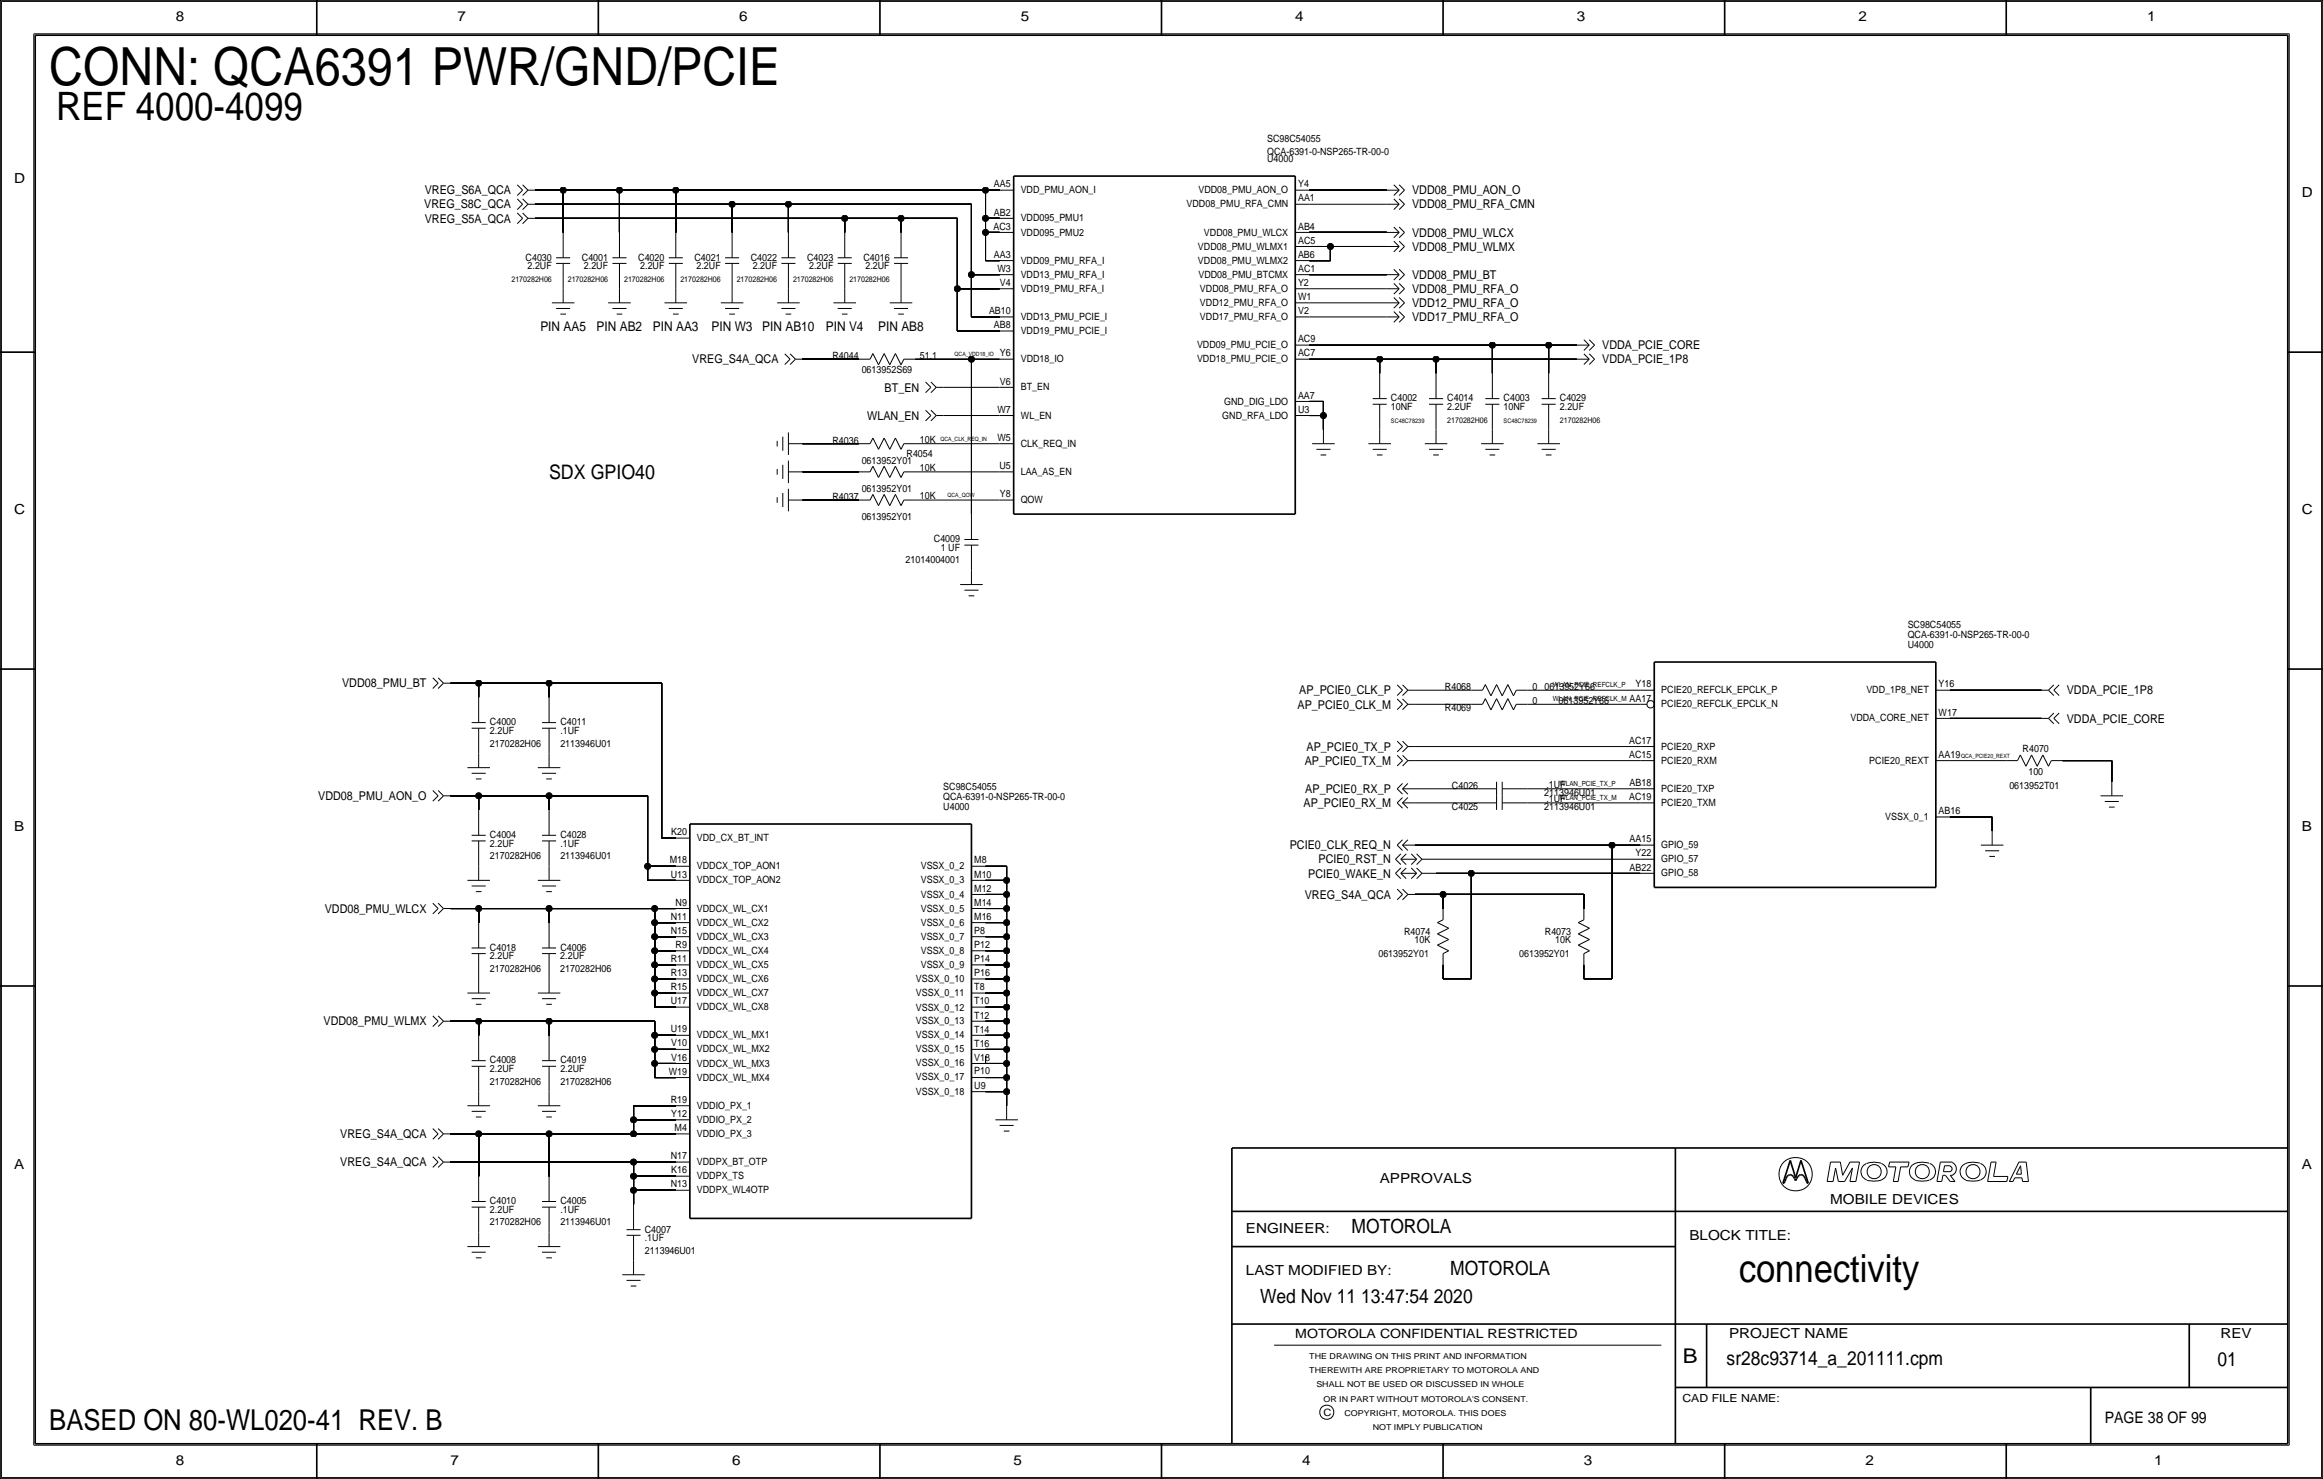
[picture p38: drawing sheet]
<svg xmlns="http://www.w3.org/2000/svg" width="419mm" height="267mm" viewBox="0 0 419 267" stroke-linecap="round" stroke-linejoin="round" font-family="sans-serif">
<defs><g id="words">
<text font-size="9.5" x="8.9" y="15.2">CONN: QCA6391 PWR/GND/PCIE</text>
<text font-size="7.1" x="10.2" y="21.6">REF 4000-4099</text>
<text font-size="7" x="313.7" y="231.1">connectivity</text>
<text font-size="5.2" x="8.9" y="257.8">BASED ON 80-WL020-41 REV. B</text>
<text font-size="3.7" x="303.6" y="245.7">B</text>
<text font-size="3.6" x="99.1" y="86.4">SDX GPIO40</text>
<g font-size="3.5">
<text x="243.8" y="222.3">MOTOROLA</text>
<text x="261.6" y="229.9">MOTOROLA</text>
<text x="227.3" y="234.9">Wed Nov 11 13:47:54 2020</text>
<text x="311.5" y="246.2">sr28c93714_a_201111.cpm</text>
<text x="400" y="246.4">01</text>
</g>
<text font-size="2.9" x="379.7" y="256.5">PAGE 38 OF 99</text>
<g font-size="2.5">
<text x="31.7" y="3.8">8</text>
<text x="82.6" y="3.8">7</text>
<text x="133.3" y="3.8">6</text>
<text x="184.1" y="3.8">5</text>
<text x="233.7" y="3.8">4</text>
<text x="284.5" y="3.8">3</text>
<text x="335.3" y="3.8">2</text>
<text x="387.3" y="3.8">1</text>
<text x="2.5" y="33">D</text>
<text x="415.3" y="35.6">D</text>
<text x="2.5" y="92.7">C</text>
<text x="415.3" y="92.7">C</text>
<text x="2.5" y="149.9">B</text>
<text x="415.3" y="149.9">B</text>
<text x="2.5" y="210.8">A</text>
<text x="248.9" y="213.4">APPROVALS</text>
<text x="415.3" y="210.8">A</text>
<text x="330.2" y="217.2">MOBILE DEVICES</text>
<text x="224.8" y="222.2">ENGINEER:</text>
<text x="304.8" y="223.5">BLOCK TITLE:</text>
<text x="224.8" y="229.9">LAST MODIFIED BY:</text>
<text x="312" y="241.2">PROJECT NAME</text>
<text x="400.6" y="241.3">REV</text>
<text x="31.7" y="264.2">8</text>
<text x="81.3" y="264.2">7</text>
<text x="132.1" y="264.2">6</text>
<text x="182.9" y="264.2">5</text>
<text x="234.9" y="264.2">4</text>
<text x="285.8" y="264.2">3</text>
<text x="336.5" y="264.2">2</text>
<text x="388.6" y="264.2">1</text>
</g>
<g font-size="2.4">
<text x="97.5" y="59.7">PIN AA5</text>
<text x="107.6" y="59.7">PIN AB2</text>
<text x="117.8" y="59.7">PIN AA3</text>
<text x="128.4" y="59.7">PIN W3</text>
<text x="137.5" y="59.7">PIN AB10</text>
<text x="149" y="59.7">PIN V4</text>
<text x="158.4" y="59.7">PIN AB8</text>
</g>
<text font-size="2.3" x="233.7" y="241.3">MOTOROLA CONFIDENTIAL RESTRICTED</text>
<g font-size="2.2">
<text x="76.6" y="35.1">VREG_S6A_QCA</text>
<text x="254.8" y="35.1">VDD08_PMU_AON_O</text>
<text x="76.5" y="37.6">VREG_S8C_QCA</text>
<text x="76.6" y="40.1">VREG_S5A_QCA</text>
<text x="254.8" y="37.6">VDD08_PMU_RFA_CMN</text>
<text x="254.8" y="45.2">VDD08_PMU_WLMX</text>
<text x="254.8" y="42.7">VDD08_PMU_WLCX</text>
<text x="254.8" y="52.8">VDD08_PMU_RFA_O</text>
<text x="254.8" y="50.3">VDD08_PMU_BT</text>
<text x="254.8" y="55.4">VDD12_PMU_RFA_O</text>
<text x="254.8" y="57.9">VDD17_PMU_RFA_O</text>
<text x="124.9" y="65.5">VREG_S4A_QCA</text>
<text x="289.1" y="65.5">VDDA_PCIE_1P8</text>
<text x="289.1" y="63">VDDA_PCIE_CORE</text>
<text x="159.6" y="70.6">BT_EN</text>
<text x="156.5" y="75.7">WLAN_EN</text>
<text x="61.7" y="124">VDD08_PMU_BT</text>
<text x="234.4" y="125.2">AP_PCIE0_CLK_P</text>
<text x="372.9" y="125.2">VDDA_PCIE_1P8</text>
<text x="234.1" y="127.8">AP_PCIE0_CLK_M</text>
<text x="372.9" y="130.3">VDDA_PCIE_CORE</text>
<text x="235.4" y="137.9">AP_PCIE0_TX_M</text>
<text x="235.7" y="135.4">AP_PCIE0_TX_P</text>
<text x="235.5" y="143">AP_PCIE0_RX_P</text>
<text x="57.4" y="144.3">VDD08_PMU_AON_O</text>
<text x="235.2" y="145.5">AP_PCIE0_RX_M</text>
<text x="232.7" y="153.2">PCIE0_CLK_REQ_N</text>
<text x="237.9" y="155.7">PCIE0_RST_N</text>
<text x="236" y="158.2">PCIE0_WAKE_N</text>
<text x="58.6" y="164.6">VDD08_PMU_WLCX</text>
<text x="235.4" y="162.1">VREG_S4A_QCA</text>
<text x="58.4" y="184.9">VDD08_PMU_WLMX</text>
<text x="61.4" y="205.2">VREG_S4A_QCA</text>
<text x="61.4" y="210.3">VREG_S4A_QCA</text>
</g>
<text font-size="2" x="303.5" y="252.7">CAD FILE NAME:</text>
<g font-size="1.8">
<text x="228.6" y="25.6">SC98C54055</text>
<text x="228.6" y="27.9">QCA-6391-0-NSP265-TR-00-0</text>
<text x="228.6" y="29.2">U4000</text>
<text x="179.3" y="33.8">AA5</text>
<text x="184.1" y="34.8">VDD_PMU_AON_I</text>
<text x="216.2" y="34.8">VDD08_PMU_AON_O</text>
<text x="234.2" y="33.8">Y4</text>
<text x="179.2" y="41.4">AC3</text>
<text x="179.3" y="38.9">AB2</text>
<text x="184.1" y="39.9">VDD095_PMU1</text>
<text x="214.1" y="37.4">VDD08_PMU_RFA_CMN</text>
<text x="234.2" y="36.3">AA1</text>
<text x="234.2" y="41.4">AB4</text>
<text x="94.8" y="47">C4030</text>
<text x="105" y="47">C4001</text>
<text x="115.1" y="47">C4020</text>
<text x="125.3" y="47">C4021</text>
<text x="135.5" y="47">C4022</text>
<text x="145.6" y="47">C4023</text>
<text x="155.8" y="47">C4016</text>
<text x="179.3" y="46.5">AA3</text>
<text x="184.1" y="42.5">VDD095_PMU2</text>
<text x="184.2" y="47.5">VDD09_PMU_RFA_I</text>
<text x="216.1" y="47.5">VDD08_PMU_WLMX2</text>
<text x="216.1" y="45">VDD08_PMU_WLMX1</text>
<text x="217.2" y="42.5">VDD08_PMU_WLCX</text>
<text x="234.2" y="46.5">AB6</text>
<text x="234.2" y="43.9">AC5</text>
<text x="95.2" y="48.5">2.2UF</text>
<text x="105.3" y="48.5">2.2UF</text>
<text x="115.5" y="48.5">2.2UF</text>
<text x="125.7" y="48.5">2.2UF</text>
<text x="135.8" y="48.5">2.2UF</text>
<text x="146" y="48.5">2.2UF</text>
<text x="156.1" y="48.5">2.2UF</text>
<text x="180" y="49">W3</text>
<text x="180.4" y="51.6">V4</text>
<text x="184.1" y="52.6">VDD19_PMU_RFA_I</text>
<text x="184.2" y="50.1">VDD13_PMU_RFA_I</text>
<text x="216.2" y="50.1">VDD08_PMU_BTCMX</text>
<text x="216.5" y="52.6">VDD08_PMU_RFA_O</text>
<text x="234.2" y="51.6">Y2</text>
<text x="234.2" y="49">AC1</text>
<text x="178.4" y="56.6">AB10</text>
<text x="179.3" y="59.1">AB8</text>
<text x="184.1" y="57.7">VDD13_PMU_PCIE_I</text>
<text x="216.5" y="55.2">VDD12_PMU_RFA_O</text>
<text x="216.5" y="57.7">VDD17_PMU_RFA_O</text>
<text x="234.2" y="54.1">W1</text>
<text x="234.2" y="56.6">V2</text>
<text x="150.2" y="64.8">R4044</text>
<text x="166" y="64.7">51.1</text>
<text x="180.4" y="64.2">Y6</text>
<text x="184.1" y="60.2">VDD19_PMU_PCIE_I</text>
<text x="184.2" y="65.3">VDD18_IO</text>
<text x="216" y="65.3">VDD18_PMU_PCIE_O</text>
<text x="216" y="62.8">VDD09_PMU_PCIE_O</text>
<text x="234.2" y="64.3">AC7</text>
<text x="234.2" y="61.7">AC9</text>
<text x="155.5" y="67.3">0613952S69</text>
<text x="180.4" y="69.3">V6</text>
<text x="184.2" y="70.4">BT_EN</text>
<text x="234.2" y="71.9">AA7</text>
<text x="180" y="74.4">W7</text>
<text x="184.2" y="75.5">WL_EN</text>
<text x="220.5" y="75.5">GND_RFA_LDO</text>
<text x="220.9" y="72.9">GND_DIG_LDO</text>
<text x="234.2" y="74.4">U3</text>
<text x="250.9" y="73.9">10NF</text>
<text x="251" y="72.4">C4002</text>
<text x="261.1" y="73.9">2.2UF</text>
<text x="261.1" y="72.4">C4014</text>
<text x="271.3" y="72.4">C4003</text>
<text x="271.3" y="73.9">10NF</text>
<text x="281.4" y="72.4">C4029</text>
<text x="281.4" y="73.9">2.2UF</text>
<text x="150.2" y="80">R4036</text>
<text x="155.5" y="83.7">0613952Y01</text>
<text x="163.6" y="82.4">R4054</text>
<text x="166" y="79.9">10K</text>
<text x="180" y="79.5">W5</text>
<text x="184.2" y="80.6">CLK_REQ_IN</text>
<text x="155.5" y="88.7">0613952Y01</text>
<text x="166" y="85">10K</text>
<text x="180.3" y="84.6">U5</text>
<text x="180.4" y="89.7">Y8</text>
<text x="184.1" y="85.6">LAA_AS_EN</text>
<text x="150.2" y="90.2">R4037</text>
<text x="155.5" y="93.8">0613952Y01</text>
<text x="166" y="90.1">10K</text>
<text x="184.2" y="90.7">QOW</text>
<text x="163.4" y="101.6">21014004001</text>
<text x="168.5" y="97.8">C4009</text>
<text x="169.7" y="99.3">1 UF</text>
<text x="344.2" y="113.2">SC98C54055</text>
<text x="344.2" y="116.8">U4000</text>
<text x="344.2" y="115">QCA-6391-0-NSP265-TR-00-0</text>
<text x="260.7" y="124.5">R4068</text>
<text x="276.5" y="124.4">0</text>
<text x="278.7" y="124.5">0613952Y66</text>
<text x="295.1" y="124">Y18</text>
<text x="299.7" y="125">PCIE20_REFCLK_EPCLK_P</text>
<text x="336.7" y="125">VDD_1P8_NET</text>
<text x="349.8" y="124">Y16</text>
<text x="88.4" y="130.8">C4000</text>
<text x="101.1" y="130.8">C4011</text>
<text x="260.7" y="128.3">R4069</text>
<text x="276.5" y="126.9">0</text>
<text x="281.2" y="127">0613952Y66</text>
<text x="294" y="126.5">AA17</text>
<text x="299.7" y="127.6">PCIE20_REFCLK_EPCLK_N</text>
<text x="333.9" y="130.1">VDDA_CORE_NET</text>
<text x="349.8" y="129">W17</text>
<text x="88.4" y="132.3">2.2UF</text>
<text x="88.4" y="134.6">2170282H06</text>
<text x="101.1" y="134.6">2113946U01</text>
<text x="101.1" y="132.3">.1UF</text>
<text x="293.9" y="134.1">AC17</text>
<text x="293.9" y="136.7">AC15</text>
<text x="299.7" y="135.2">PCIE20_RXP</text>
<text x="299.7" y="137.7">PCIE20_RXM</text>
<text x="337.3" y="137.8">PCIE20_REXT</text>
<text x="349.8" y="136.7">AA19</text>
<text x="364.9" y="135.5">R4070</text>
<text x="170.2" y="142.4">SC98C54055</text>
<text x="262" y="142.2">C4026</text>
<text x="278.6" y="143.5">2113946U01</text>
<text x="279" y="142.1">.1UF</text>
<text x="294" y="141.7">AB18</text>
<text x="299.7" y="142.8">PCIE20_TXP</text>
<text x="362.5" y="142.2">0613952T01</text>
<text x="365.9" y="139.8">100</text>
<text x="170.2" y="146">U4000</text>
<text x="170.2" y="144.2">QCA-6391-0-NSP265-TR-00-0</text>
<text x="262" y="146.1">C4025</text>
<text x="278.6" y="146.1">2113946U01</text>
<text x="279" y="144.7">.1UF</text>
<text x="293.9" y="144.3">AC19</text>
<text x="299.7" y="145.3">PCIE20_TXM</text>
<text x="340.1" y="147.9">VSSX_0_1</text>
<text x="349.8" y="146.8">AB16</text>
<text x="88.4" y="152.7">2.2UF</text>
<text x="88.4" y="154.9">2170282H06</text>
<text x="88.4" y="151.1">C4004</text>
<text x="101.1" y="151.1">C4028</text>
<text x="101.1" y="152.7">.1UF</text>
<text x="101.1" y="154.9">2113946U01</text>
<text x="120.8" y="155.7">M18</text>
<text x="121.1" y="150.6">K20</text>
<text x="125.7" y="151.7">VDD_CX_BT_INT</text>
<text x="175.8" y="155.7">M8</text>
<text x="294" y="151.9">AA15</text>
<text x="295.1" y="154.4">Y22</text>
<text x="299.7" y="153">GPIO_59</text>
<text x="299.7" y="155.5">GPIO_57</text>
<text x="121" y="158.2">U13</text>
<text x="125.7" y="156.8">VDDCX_TOP_AON1</text>
<text x="125.7" y="159.3">VDDCX_TOP_AON2</text>
<text x="166.1" y="156.8">VSSX_0_2</text>
<text x="166.1" y="159.3">VSSX_0_3</text>
<text x="166.1" y="161.8">VSSX_0_4</text>
<text x="175.8" y="158.3">M10</text>
<text x="175.8" y="160.8">M12</text>
<text x="294" y="157">AB22</text>
<text x="299.7" y="158">GPIO_58</text>
<text x="121" y="165.9">N11</text>
<text x="121.9" y="163.3">N9</text>
<text x="125.7" y="164.4">VDDCX_WL_CX1</text>
<text x="125.7" y="166.9">VDDCX_WL_CX2</text>
<text x="166.1" y="164.4">VSSX_0_5</text>
<text x="166.1" y="166.9">VSSX_0_6</text>
<text x="175.8" y="163.3">M14</text>
<text x="175.8" y="165.9">M16</text>
<text x="88.4" y="173">2.2UF</text>
<text x="88.4" y="171.5">C4018</text>
<text x="101.1" y="173">2.2UF</text>
<text x="101.1" y="171.5">C4006</text>
<text x="121" y="168.4">N15</text>
<text x="121" y="173.5">R11</text>
<text x="121.9" y="170.9">R9</text>
<text x="125.7" y="172">VDDCX_WL_CX4</text>
<text x="125.7" y="169.5">VDDCX_WL_CX3</text>
<text x="166.1" y="169.5">VSSX_0_7</text>
<text x="166.1" y="172">VSSX_0_8</text>
<text x="175.8" y="168.4">P8</text>
<text x="175.8" y="170.9">P12</text>
<text x="175.8" y="173.5">P14</text>
<text x="248.7" y="172.6">0613952Y01</text>
<text x="253.3" y="168.6">R4074</text>
<text x="255.2" y="170">10K</text>
<text x="274.1" y="172.6">0613952Y01</text>
<text x="278.7" y="168.6">R4073</text>
<text x="280.6" y="170">10K</text>
<text x="88.4" y="175.3">2170282H06</text>
<text x="101.1" y="175.3">2170282H06</text>
<text x="121" y="178.6">R15</text>
<text x="121" y="176">R13</text>
<text x="125.7" y="177.1">VDDCX_WL_CX6</text>
<text x="125.7" y="174.5">VDDCX_WL_CX5</text>
<text x="125.7" y="179.6">VDDCX_WL_CX7</text>
<text x="165.2" y="177.1">VSSX_0_10</text>
<text x="165.2" y="179.6">VSSX_0_11</text>
<text x="166.1" y="174.5">VSSX_0_9</text>
<text x="175.8" y="176">P16</text>
<text x="175.8" y="178.6">T8</text>
<text x="121" y="181.1">U17</text>
<text x="125.7" y="182.2">VDDCX_WL_CX8</text>
<text x="165.2" y="184.7">VSSX_0_13</text>
<text x="165.2" y="182.2">VSSX_0_12</text>
<text x="175.8" y="183.7">T12</text>
<text x="175.8" y="181.1">T10</text>
<text x="88.4" y="191.8">C4008</text>
<text x="101.1" y="191.8">C4019</text>
<text x="121" y="186.1">U19</text>
<text x="121.1" y="188.7">V10</text>
<text x="121.1" y="191.3">V16</text>
<text x="125.7" y="187.2">VDDCX_WL_MX1</text>
<text x="125.7" y="189.8">VDDCX_WL_MX2</text>
<text x="165.2" y="189.8">VSSX_0_15</text>
<text x="165.2" y="187.2">VSSX_0_14</text>
<text x="175.8" y="186.2">T14</text>
<text x="175.8" y="188.7">T16</text>
<text x="175.8" y="191.3">V18</text>
<text x="88.4" y="195.6">2170282H06</text>
<text x="88.4" y="193.3">2.2UF</text>
<text x="101.1" y="195.6">2170282H06</text>
<text x="101.1" y="193.3">2.2UF</text>
<text x="120.6" y="193.8">W19</text>
<text x="125.7" y="192.3">VDDCX_WL_MX3</text>
<text x="125.7" y="194.9">VDDCX_WL_MX4</text>
<text x="165.2" y="197.4">VSSX_0_18</text>
<text x="165.2" y="194.8">VSSX_0_17</text>
<text x="165.2" y="192.3">VSSX_0_16</text>
<text x="175.8" y="196.3">U9</text>
<text x="175.8" y="193.8">P10</text>
<text x="121" y="198.9">R19</text>
<text x="121.1" y="201.4">Y12</text>
<text x="121.7" y="204">M4</text>
<text x="125.7" y="199.9">VDDIO_PX_1</text>
<text x="125.7" y="202.5">VDDIO_PX_2</text>
<text x="121" y="209.1">N17</text>
<text x="125.7" y="205">VDDIO_PX_3</text>
<text x="121" y="214.1">N13</text>
<text x="121.1" y="211.6">K16</text>
<text x="125.7" y="212.6">VDDPX_TS</text>
<text x="125.7" y="215.2">VDDPX_WL4OTP</text>
<text x="125.7" y="210.1">VDDPX_BT_OTP</text>
<text x="88.4" y="218.7">2.2UF</text>
<text x="88.4" y="221">2170282H06</text>
<text x="88.4" y="217.2">C4010</text>
<text x="101.1" y="217.2">C4005</text>
<text x="101.1" y="218.7">.1UF</text>
<text x="101.1" y="221">2113946U01</text>
<text x="116.3" y="222.3">C4007</text>
<text x="116.3" y="226.1">2113946U01</text>
<text x="116.3" y="223.8">.1UF</text>
<text x="238.8" y="255.3">C</text>
</g>
<g font-size="1.5">
<text x="236.2" y="245.1">THE DRAWING ON THIS PRINT AND INFORMATION</text>
<text x="236.2" y="247.6">THEREWITH ARE PROPRIETARY TO MOTOROLA AND</text>
<text x="237.5" y="250.2">SHALL NOT BE USED OR DISCUSSED IN WHOLE</text>
<text x="238.8" y="252.7">OR IN PART WITHOUT MOTOROLA'S CONSENT.</text>
<text x="242.6" y="255.3">COPYRIGHT, MOTOROLA. THIS DOES</text>
<text x="247.6" y="257.8">NOT IMPLY PUBLICATION</text>
</g>
<g font-size="1.4">
<text x="92.3" y="50.8">2170282H06</text>
<text x="102.4" y="50.8">2170282H06</text>
<text x="112.6" y="50.8">2170282H06</text>
<text x="122.8" y="50.8">2170282H06</text>
<text x="132.9" y="50.8">2170282H06</text>
<text x="143.1" y="50.8">2170282H06</text>
<text x="153.2" y="50.8">2170282H06</text>
<text x="261.1" y="76.2">2170282H06</text>
<text x="281.4" y="76.2">2170282H06</text>
</g>
<g font-size="1.3">
<text x="280.2" y="124">WLAN_PCIE_REFCLK_P</text>
<text x="280.2" y="126.5">WLAN_PCIE_REFCLK_M</text>
<text x="281.4" y="141.7">WLAN_PCIE_TX_P</text>
<text x="281.4" y="144.3">WLAN_PCIE_TX_M</text>
</g>
<g font-size="1.1">
<text x="172.2" y="64.3">QCA_VDD18_IO</text>
<text x="251" y="76.2">SC48C78239</text>
<text x="271.3" y="76.2">SC48C78239</text>
<text x="169.7" y="79.5">QCA_CLK_REQ_IN</text>
<text x="170.9" y="89.7">QCA_QOW</text>
<text x="353.8" y="136.7">QCA_PCIE20_REXT</text>
</g>
</g></defs>
<!-- layer: Nets -->
<g fill="none" stroke="#000" stroke-width=".18">
<path d="M96.5 36.8h35.6zM96.5 39.4h55.9zM96.5 34.3h5.1zM101.6 34.3v7.6zM101.6 34.3h10.2zM111.8 34.3v7.6zM111.8 34.3h10.1zM121.9 34.3v7.6zM121.9 34.3h55.9zM132.1 36.8v5.1zM132.1 36.8h10.1zM142.2 36.8v5.1z"/>
<path d="M142.2 36.8h33.1zM152.4 39.4v2.5zM152.4 39.4h10.2zM162.6 39.4v2.5zM162.6 39.4h10.1zM172.7 39.4v12.7zM175.3 36.8v12.7zM177.8 39.4v2.5zM177.8 39.4h2.5zM177.8 34.3v5.1zM177.8 34.3h2.5zM236.2 36.8h14z"/>
<path d="M236.2 34.3h14zM172.7 52.1v7.6zM172.7 52.1h7.6zM172.7 59.7h7.6zM175.3 49.5v7.6zM175.3 49.5h5zM175.3 57.2h5zM177.8 47h2.5zM177.8 41.9v5.1zM177.8 41.9h2.5zM236.2 49.5h14zM236.2 41.9h14z"/>
<path d="M236.2 44.5h3.8zM236.2 57.2h14zM236.2 54.6h14zM236.2 52.1h14zM236.2 47h3.8zM240 44.5v2.5zM240 44.5h10.2zM144.8 64.8h10.1zM165.1 64.8h10.2zM170.2 74.9h10.1zM170.2 69.8h10.1zM175.3 64.8v27.9z"/>
<path d="M175.3 64.8h5zM236.2 64.8h12.7zM236.2 72.4h2.6zM236.2 74.9h2.6zM236.2 62.2h33zM238.8 74.9v2.6zM238.8 72.4v2.5zM248.9 64.8v2.5zM248.9 64.8h10.2zM259.1 64.8v2.5zM259.1 64.8h25.4zM269.2 62.2v5.1z"/>
<path d="M269.2 62.2h10.2zM279.4 62.2v5.1zM279.4 62.2h5.1zM144.8 80h10.1zM144.8 90.2h10.1zM144.8 85.1h10.1zM165.1 80h15.2zM165.1 85.1h15.2zM165.1 90.2h15.2zM81.3 123.2h5.1zM86.4 123.2h12.7zM86.4 123.2v2.5z"/>
<path d="M99.1 123.2v2.5zM99.1 123.2h20.3zM119.4 123.2v27.9zM255.3 134.6h40.6zM255.3 127h10.1zM255.3 124.5h10.1zM255.3 137.2h40.6zM275.6 127h20.3zM275.6 124.5h20.3zM351.8 129.5h16.5zM351.8 137.2h10.1zM351.8 124.5h16.5z"/>
<path d="M372.1 137.2h8.9zM381 137.2v3.8zM81.3 143.5h5.1zM86.4 143.5h12.7zM86.4 143.5v2.6zM99.1 143.5v2.6zM99.1 143.5h17.7zM116.8 156.2v2.6zM116.8 143.5v12.7zM116.8 158.8h5.1zM116.8 156.2h5.1zM119.4 151.1h2.5z"/>
<path d="M177.8 158.8h3.8zM177.8 156.2h3.8zM181.6 156.2v2.6zM181.6 158.8v2.5zM255.3 152.4h35.5zM255.3 144.8h10.1zM255.3 142.2h10.1zM259.1 157.5h6.3zM259.1 154.9h36.8zM265.4 157.5v19zM265.4 157.5h30.5zM275.6 144.8h20.3z"/>
<path d="M275.6 142.2h20.3zM290.8 152.4v24.1zM290.8 152.4h5.1zM351.8 147.3h7.6zM359.4 147.3v2.6zM81.3 163.8h5.1zM86.4 163.8h12.7zM86.4 163.8v2.6zM99.1 163.8v2.6zM99.1 163.8h19zM118.1 179.1v2.5zM118.1 179.1h3.8z"/>
<path d="M118.1 176.5v2.6zM118.1 176.5h3.8zM118.1 174v2.5zM118.1 171.4v2.6zM118.1 171.4h3.8zM118.1 168.9v2.5zM118.1 166.4v2.5zM118.1 166.4h3.8zM118.1 163.8v2.6zM118.1 174h3.8zM118.1 168.9h3.8zM118.1 163.8h3.8z"/>
<path d="M177.8 161.3h3.8zM177.8 163.8h3.8zM177.8 166.4h3.8zM177.8 168.9h3.8zM177.8 171.4h3.8zM177.8 174h3.8zM177.8 176.5h3.8zM177.8 179.1h3.8zM181.6 161.3v2.5zM181.6 163.8v2.6zM181.6 166.4v2.5zM181.6 168.9v2.5z"/>
<path d="M181.6 171.5v2.5zM181.6 174v2.5zM181.6 176.5v2.6zM181.6 179.1v2.5zM255.3 161.3h5zM260.3 161.3v2.5zM260.3 174v2.5zM260.4 161.3h25.4zM260.4 176.5h5zM285.8 161.3v2.5zM285.8 174v2.5zM285.8 176.5h5z"/>
<path d="M81.3 184.1h5.1zM86.4 184.2v2.5zM86.4 184.1h12.7zM99.1 184.2v2.5zM99.1 184.1h19zM114.3 199.4h7.6zM114.3 199.4v2.5zM118.1 181.6h3.8zM118.1 194.3h3.8zM118.1 191.8v2.5zM118.1 189.2v2.6zM118.1 186.7v2.5z"/>
<path d="M118.1 186.7h3.8zM118.1 184.1v2.6zM118.1 191.8h3.8zM118.1 189.2h3.8zM177.8 196.8h3.8zM177.8 190.5v1.3zM177.8 194.3h3.8zM177.8 191.8h3.8zM177.8 189.2h3.8zM177.8 181.6h3.8zM177.8 184.1h3.8zM177.8 186.7h3.8z"/>
<path d="M181.6 196.9v2.5zM181.6 194.3v2.5zM181.6 191.8v2.5zM181.6 189.2v2.6zM181.6 181.6v2.5zM181.6 186.7v2.5zM181.6 184.2v2.5zM81.3 204.5h5.1zM81.3 209.6h33zM86.4 204.5h12.7zM86.4 204.5v7.6zM99.1 204.5v7.6z"/>
<path d="M99.1 204.5h15.2zM114.3 214.6v2.6zM114.3 212.1v2.5zM114.3 212.1h7.6zM114.3 209.6v2.5zM114.3 209.6h7.6zM114.3 201.9v2.6zM114.3 204.5h7.6zM114.3 214.6h7.6zM114.3 201.9h7.6z"/>
</g>
<g fill="#000" stroke="#000" stroke-width=".18">
<circle cx="101.6" cy="34.3" r=".56"/>
<circle cx="111.8" cy="34.3" r=".56"/>
<circle cx="121.9" cy="34.3" r=".56"/>
<circle cx="132.1" cy="36.8" r=".56"/>
<circle cx="142.2" cy="36.8" r=".56"/>
<circle cx="152.4" cy="39.4" r=".56"/>
<circle cx="162.6" cy="39.4" r=".56"/>
<circle cx="177.8" cy="34.3" r=".56"/>
<circle cx="177.8" cy="39.4" r=".56"/>
<circle cx="172.7" cy="52.1" r=".56"/>
<circle cx="175.3" cy="49.5" r=".56"/>
<circle cx="177.8" cy="41.9" r=".56"/>
<circle cx="240" cy="44.4" r=".56"/>
<circle cx="175.3" cy="64.8" r=".56"/>
<circle cx="238.8" cy="74.9" r=".56"/>
<circle cx="248.9" cy="64.8" r=".56"/>
<circle cx="259.1" cy="64.8" r=".56"/>
<circle cx="269.2" cy="62.2" r=".56"/>
<circle cx="279.4" cy="62.2" r=".56"/>
<circle cx="86.4" cy="123.2" r=".56"/>
<circle cx="99.1" cy="123.2" r=".56"/>
<circle cx="86.4" cy="143.5" r=".56"/>
<circle cx="99.1" cy="143.5" r=".56"/>
<circle cx="116.8" cy="156.2" r=".56"/>
<circle cx="181.6" cy="158.7" r=".56"/>
<circle cx="265.4" cy="157.5" r=".56"/>
<circle cx="290.8" cy="152.4" r=".56"/>
<circle cx="86.4" cy="163.8" r=".56"/>
<circle cx="99.1" cy="163.8" r=".56"/>
<circle cx="118.1" cy="168.9" r=".56"/>
<circle cx="118.1" cy="174" r=".56"/>
<circle cx="118.1" cy="171.4" r=".56"/>
<circle cx="118.1" cy="166.4" r=".56"/>
<circle cx="118.1" cy="176.5" r=".56"/>
<circle cx="118.1" cy="179.1" r=".56"/>
<circle cx="118.1" cy="163.8" r=".56"/>
<circle cx="181.6" cy="166.4" r=".56"/>
<circle cx="181.6" cy="171.4" r=".56"/>
<circle cx="181.6" cy="174" r=".56"/>
<circle cx="181.6" cy="161.3" r=".56"/>
<circle cx="181.6" cy="179.1" r=".56"/>
<circle cx="181.6" cy="168.9" r=".56"/>
<circle cx="181.6" cy="163.8" r=".56"/>
<circle cx="181.6" cy="176.5" r=".56"/>
<circle cx="260.4" cy="161.3" r=".56"/>
<circle cx="86.4" cy="184.1" r=".56"/>
<circle cx="99.1" cy="184.1" r=".56"/>
<circle cx="118.1" cy="189.2" r=".56"/>
<circle cx="118.1" cy="186.7" r=".56"/>
<circle cx="118.1" cy="191.8" r=".56"/>
<circle cx="181.6" cy="184.1" r=".56"/>
<circle cx="181.6" cy="191.8" r=".56"/>
<circle cx="181.6" cy="186.7" r=".56"/>
<circle cx="181.6" cy="194.3" r=".56"/>
<circle cx="181.6" cy="189.2" r=".56"/>
<circle cx="181.6" cy="181.6" r=".56"/>
<circle cx="181.6" cy="196.8" r=".56"/>
<circle cx="86.4" cy="204.5" r=".56"/>
<circle cx="99.1" cy="204.5" r=".56"/>
<circle cx="114.3" cy="212.1" r=".56"/>
<circle cx="114.3" cy="209.5" r=".56"/>
<circle cx="114.3" cy="214.6" r=".56"/>
<circle cx="114.3" cy="204.5" r=".56"/>
<circle cx="114.3" cy="201.9" r=".56"/>
</g>
<!-- layer: Components -->
<g fill="none" stroke="#000" stroke-width=".18">
<path d="M93.3 38.4l1 1zM93.3 35.9l1 .9zM93.3 33.3l1 1zM94.3 39.4l-1 .9zM94.3 38.4l1 1zM94.3 36.8l-1 1zM94.3 35.9l1 .9zM94.3 34.3l-1 1zM94.3 33.3l1 1zM95.2 39.4l-.9 .9zM95.2 39.4h1.3zM95.2 36.8l-.9 1z"/>
<path d="M95.2 36.8h1.3zM95.2 34.3l-.9 1zM95.2 34.3h1.3zM180.3 39.4h2.6zM180.3 34.3h2.6zM233.7 36.8h2.5zM233.7 34.3h2.5zM250.2 36.8h2.2zM250.2 34.3h2.2zM251.5 35.9l.9 .9zM251.5 33.3l.9 1zM251.5 37.8l.9-1z"/>
<path d="M251.5 35.3l.9-1zM252.4 35.9l1 .9zM252.4 33.3l1 1zM252.4 37.8l1-1zM252.4 35.3l1-1zM99.6 54.6h4zM100.3 46.5h2.6zM100.3 47.5h2.6zM100.3 55.6h2.6zM101.1 56.6h1zM101.6 47.5v4.6zM101.6 41.9v4.6z"/>
<path d="M101.6 52.1v2.5zM109.7 54.6h4.1zM110.5 46.5h2.5zM110.5 47.5h2.5zM110.5 55.6h2.5zM111.3 56.6h1zM111.8 47.5v4.6zM111.8 41.9v4.6zM111.8 52.1v2.5zM119.9 54.6h4.1zM120.6 46.5h2.6zM120.6 55.6h2.6z"/>
<path d="M120.7 47.5h2.5zM121.4 56.6h1zM121.9 47.5v4.6zM121.9 41.9v4.6zM121.9 52.1v2.5zM130 54.6h4.1zM130.8 46.5h2.5zM130.8 55.6h2.5zM130.8 47.5h2.5zM131.6 56.6h1zM132.1 47.5v4.6zM132.1 41.9v4.6z"/>
<path d="M132.1 52.1v2.5zM140.2 54.6h4.1zM141 46.5h2.5zM141 47.5h2.5zM141 55.6h2.5zM141.7 56.6h1zM142.2 47.5v4.6zM142.2 41.9v4.6zM142.2 52.1v2.5zM150.4 54.6h4zM151.1 46.5h2.6zM151.1 55.6h2.6z"/>
<path d="M151.1 47.5h2.6zM151.9 56.6h1zM152.4 47.5v4.6zM152.4 41.9v4.6zM152.4 52.1v2.5zM160.5 54.6h4.1zM161.3 46.5h2.5zM161.3 47.5h2.5zM161.3 55.6h2.5zM162.1 56.6h1zM162.6 47.5v4.6zM162.6 41.9v4.6z"/>
<path d="M162.6 52.1v2.5zM180.3 52.1h2.6zM180.3 59.7h2.6zM180.3 49.5h2.6zM180.3 57.2h2.6zM180.3 41.9h2.6zM180.3 47h2.6zM233.7 57.2h2.5zM233.7 54.6h2.5zM233.7 44.5h2.5zM233.7 47h2.5zM233.7 41.9h2.5z"/>
<path d="M233.7 52.1h2.5zM233.7 49.5h2.5zM250.2 57.2h2.2zM250.2 54.6h2.2zM250.2 52.1h2.2zM250.2 49.5h2.2zM250.2 44.5h2.2zM250.2 41.9h2.2zM251.5 56.2l.9 1zM251.5 53.6l.9 1zM251.5 51.1l.9 1zM251.5 48.6l.9 .9z"/>
<path d="M251.5 43.5l.9 1zM251.5 40.9l.9 1zM251.5 58.1l.9-1zM251.5 55.6l.9-1zM251.5 50.5l.9-1zM251.5 42.9l.9-1zM252.4 56.2l1 1zM252.4 53.6l1 1zM252.4 51.1l1 1zM252.4 48.6l1 .9zM252.4 43.5l1 1zM252.4 40.9l1 1z"/>
<path d="M252.4 58.1l1-1zM252.4 55.6l1-1zM252.4 50.5l1-1zM252.4 42.9l1-1zM252.4 52.1l-.9 .9zM252.4 44.4l-.9 1zM253.4 52.1l-1 .9zM253.4 44.4l-1 1zM140.2 79.5v1zM141.2 78.7v2.6zM141.6 63.8l.9 1zM142.2 78v4z"/>
<path d="M142.5 64.8l-.9 .9zM142.5 63.8l1 1zM143.5 64.8l-1 .9zM143.5 64.8h1.3zM154.9 64.8h2.1zM157.5 79l-.5 1zM157.5 63.8l-.5 1zM157.5 79l1 2zM157.5 63.8l1 2zM159.5 79l1 2zM159.5 79l-1 2zM159.5 63.8l1 2z"/>
<path d="M159.5 63.8l-1 2zM161.5 79l-1 2zM161.5 63.8l-1 2zM161.5 79l1.1 2zM161.5 63.8l1.1 2zM163.1 64.8l-.5 1zM163.1 64.8h2zM167 74l.9 .9zM167 68.9l.9 1zM167.9 74.9l-.9 1zM167.9 74l1 .9zM167.9 69.8l-.9 1z"/>
<path d="M167.9 68.9l1 1zM168.9 74.9l-1 1zM168.9 74.9h1.3zM168.9 69.8l-1 1zM168.9 69.8h1.3zM180.3 74.9h2.6zM180.3 64.8h2.6zM180.3 69.8h2.6zM233.7 64.8h2.5zM233.7 62.2h2.5zM233.7 74.9h2.5zM233.7 72.4h2.5z"/>
<path d="M238.8 77.5v2.5zM247.6 72.9h2.6zM247.7 71.9h2.5zM248.9 77.5v2.5zM248.9 72.9v4.6zM248.9 67.3v4.6zM257.8 72.9h2.5zM257.8 71.9h2.5zM259.1 77.5v2.5zM259.1 72.9v4.6zM259.1 67.3v4.6zM268 72.9h2.5z"/>
<path d="M268 71.9h2.5zM269.2 77.5v2.5zM269.2 72.9v4.6zM269.2 67.3v4.6zM278.1 72.9h2.6zM278.1 71.9h2.6zM279.4 77.5v2.5zM279.4 72.9v4.6zM279.4 67.3v4.6zM284.5 64.8h2.2zM284.5 62.2h2.2zM285.7 63.8l1 1z"/>
<path d="M285.7 61.3l1 .9zM285.8 65.7l.9-.9zM285.8 63.2l.9-1zM286.7 63.8l1 1zM286.7 61.3l1 .9zM286.7 65.7l1-.9zM286.7 63.2l1-1zM140.2 84.6v1zM140.2 89.7v1zM141.2 83.8v2.6zM141.2 88.9v2.5zM142.2 85.1h2.6z"/>
<path d="M142.2 83.1v4zM142.2 90.2h2.6zM142.2 88.1v4.1zM142.2 80h2.6zM154.9 90.2h2.1zM154.9 80h2.1zM154.9 85.1h2.1zM157.5 89.2l-.5 1zM157.5 84.1l-.5 1zM157.5 89.2l1 2zM157.5 84.1l1 2zM159.5 89.2l1 2z"/>
<path d="M159.5 89.2l-1 2zM159.5 84.1l1 2zM159.5 84.1l-1 2zM161.5 89.2l-1 2zM161.5 84.1l-1 2zM161.5 89.2l1.1 2zM161.5 84.1l1.1 2zM163.1 90.2l-.5 1zM163.1 80l-.5 1zM163.1 85.1l-.5 1zM163.1 90.2h2zM163.1 80h2z"/>
<path d="M163.1 85.1h2zM174 97.3h2.5zM174 98.3h2.5zM175.3 98.3v4.6zM175.3 92.7v4.6zM180.3 90.2h2.6zM180.3 85.1h2.6zM180.3 80h2.6zM236.7 80h4.1zM237.5 81h2.5zM238.3 82h1zM246.9 80h4.1z"/>
<path d="M247.7 81h2.5zM248.4 82h1zM257 80h4.1zM257.8 81h2.5zM258.6 82h1zM267.2 80h4.1zM268 81h2.5zM268.7 82h1zM277.4 80h4zM278.1 81h2.6zM278.9 82h1zM173.2 105.4h4.1z"/>
<path d="M174 106.4h2.5zM174.8 107.4h1zM175.3 102.9v2.5zM78.1 122.2l.9 1zM79 123.2l-.9 1zM79 122.2l1 1zM80 123.2l-1 1zM80 123.2h1.3zM84.3 138.4h4.1zM85.1 131.3h2.5zM85.1 139.4h2.5zM85.1 130.3h2.5z"/>
<path d="M86.4 135.9v2.5zM86.4 131.3v4.6zM86.4 125.7v4.6zM97 138.4h4.1zM97.8 131.3h2.5zM97.8 139.4h2.5zM97.8 130.3h2.5zM99.1 135.9v2.5zM99.1 131.3v4.6zM99.1 125.7v4.6zM252.1 136.2l.9 1zM252.1 133.7l.9 .9z"/>
<path d="M252.1 126l.9 1zM252.1 123.5l.9 1zM253 137.2l-.9 .9zM253 136.2l1 1zM253 134.6l-.9 1zM253 133.7l1 .9zM253 127l-.9 1zM253 126l1 1zM253 124.5l-.9 .9zM253 123.5l1 1zM254 137.2l-1 .9zM254 137.2h1.3z"/>
<path d="M254 134.6l-1 1zM254 134.6h1.3zM254 127l-1 1zM254 127h1.3zM254 124.5l-1 .9zM254 124.5h1.3zM265.4 127h2.1zM265.4 124.5h2.1zM268 126l-.5 1zM268 123.4l-.5 1.1zM268 126l1 2zM268 123.4l1 2.1z"/>
<path d="M270 126l1 2zM270 126l-1 2zM270 123.4l1 2.1zM270 123.4l-1 2.1zM272 126l-1 2zM272 123.4l-1 2.1zM272 126l1 2zM272 123.4l1 2.1zM273.6 127l-.6 1zM273.6 124.5l-.6 1zM273.6 127h2zM273.6 124.5h2z"/>
<path d="M295.9 134.6h2.5zM295.9 137.2h2.5zM295.9 124.5h2.5zM295.9 127h1.2zM349.3 129.5h2.5zM349.3 124.5h2.5zM349.3 137.2h2.5zM362 137.2h2zM364.5 136.1l-.5 1.1zM364.5 136.1l1 2.1zM366.5 136.1l-1 2.1zM366.5 136.1l1 2.1z"/>
<path d="M368.3 129.5h1.3zM368.3 124.5h1.3zM368.6 136.1l-1.1 2.1zM368.6 136.1l1 2.1zM369.6 129.5l.9-.9zM369.6 124.5l.9-1zM369.6 129.5l.9 1zM369.6 124.5l.9 .9zM370.1 137.2l-.5 1zM370.1 137.2h2zM370.5 129.5l1 1zM370.5 124.5l1 .9z"/>
<path d="M371.5 128.6l-1 .9zM371.5 123.5l-1 1zM78.1 142.5l.9 1zM79 143.5l-.9 1zM79 142.5l1 1zM80 143.5l-1 1zM80 143.5h1.3zM84.3 158.8h4.1zM85.1 151.6h2.5zM85.1 159.8h2.5zM85.1 150.6h2.5zM85.9 140.5h1z"/>
<path d="M86.4 156.2v2.6zM86.4 151.6v4.6zM86.4 146v4.6zM97 158.8h4.1zM97.8 151.6h2.5zM97.8 159.8h2.5zM97.8 150.6h2.5zM98.6 140.5h1zM99.1 156.2v2.6zM99.1 151.6v4.6zM99.1 146v4.6zM121.9 158.8h2.6z"/>
<path d="M121.9 156.2h2.6zM121.9 151.1h2.6zM175.3 158.8h2.5zM175.3 156.2h2.5zM251.8 157.5l.9 .9zM251.8 154.9l.9 1zM251.8 157.5l.9-1zM251.8 154.9l.9-.9zM252.1 152.4l.9 1zM252.1 144.8l.9 .9zM252.1 142.2l.9 1zM252.1 152.4l.9-1z"/>
<path d="M252.1 144.8l.9-1zM252.1 142.2l.9-.9zM252.7 157.5l1 .9zM252.7 154.9l1 1zM252.7 157.5l1-1zM252.7 154.9l1-.9zM252.7 157.5h2.9zM252.7 154.9h2.9zM253 152.4l1 1zM253 144.8l1 .9zM253 142.2l1 1zM253 152.4h2.3z"/>
<path d="M253 152.4l1-1zM253 144.8h2.3zM253 144.8l1-1zM253 142.2h2.3zM253 142.2l1-.9zM254.6 156.5l1 1zM254.6 154l1 .9zM254.6 158.4l1-.9zM254.6 155.9l1-1zM255.6 156.5l.9 1zM255.6 154l.9 .9zM255.6 158.4l.9-.9z"/>
<path d="M255.6 155.9l.9-1zM256.5 157.5h2.6zM256.5 154.9h2.6zM265.4 142.2h4.6zM265.4 144.8h4.6zM270 141v2.5zM270 143.5v2.6zM271 142.2h4.6zM271 141v2.5zM271 144.8h4.6zM271 143.5v2.5zM295.9 142.2h2.5z"/>
<path d="M295.9 144.8h2.5zM295.9 152.4h2.5zM295.9 157.5h2.5zM295.9 154.9h2.5zM349.3 147.3h2.5zM357.4 152.4h4zM358.1 153.4h2.6zM358.9 154.4h1zM359.4 149.9v2.5zM379 143.5h4zM379.7 144.5h2.6zM380.5 145.5h1z"/>
<path d="M381 141v2.5zM78.1 162.9l.9 .9zM79 163.8l-.9 1zM79 162.9l1 .9zM80 163.8l-1 1zM80 163.8h1.3zM84.3 179.1h4.1zM85.1 172h2.5zM85.1 170.9h2.5zM85.9 160.8h1zM86.4 172v4.5zM86.4 166.4v4.5z"/>
<path d="M86.4 176.5v2.6zM97 179.1h4.1zM97.8 172h2.5zM97.8 170.9h2.5zM98.6 160.8h1zM99.1 176.5v2.6zM99.1 172v4.5zM99.1 166.4v4.5zM121.9 179.1h2.6zM121.9 176.5h2.6zM121.9 174h2.6zM121.9 171.4h2.6z"/>
<path d="M121.9 168.9h2.6zM121.9 166.4h2.6zM121.9 163.8h2.6zM175.3 174h2.5zM175.3 171.4h2.5zM175.3 168.9h2.5zM175.3 166.4h2.5zM175.3 163.8h2.5zM175.3 161.3h2.5zM175.3 179.1h2.5zM175.3 176.5h2.5zM252.1 160.3l.9 1z"/>
<path d="M253 161.3l-.9 1zM253 160.3l1 1zM254 161.3l-1 1zM254 161.3h1.3zM259.3 168.4l2.1-1zM259.3 170.4l2.1 1zM259.3 166.4l1-.5zM259.3 168.4l2.1 1zM259.3 170.4l2.1-1zM259.3 166.4l2.1 1zM260.3 163.8v2.1zM260.3 172v2z"/>
<path d="M260.4 172l1-.6zM284.7 168.4l2.1-1zM284.7 170.4l2.1 1zM284.7 166.4l1-.5zM284.7 168.4l2.1 1zM284.7 170.4l2.1-1zM284.7 166.4l2.1 1zM285.8 163.8v2.1zM285.8 172v2zM285.8 172l1-.6zM78.1 183.2l.9 1zM79 184.1l-.9 1z"/>
<path d="M79 183.2l1 1zM80 184.1l-1 1zM80 184.1h1.3zM84.3 199.4h4.1zM85.1 192.3h2.5zM85.1 191.3h2.5zM85.1 180.1h2.5zM85.9 181.1h1zM86.4 196.9v2.5zM86.4 192.3v4.5zM86.4 186.7v4.6zM97 199.4h4.1z"/>
<path d="M97.8 192.3h2.5zM97.8 191.3h2.5zM97.8 180.1h2.5zM98.6 181.1h1zM99.1 196.9v2.5zM99.1 192.3v4.5zM99.1 186.7v4.6zM121.9 199.4h2.6zM121.9 194.3h2.6zM121.9 191.8h2.6zM121.9 189.2h2.6zM121.9 186.7h2.6z"/>
<path d="M121.9 181.6h2.6zM175.3 194.3h2.5zM175.3 191.8h2.5zM175.3 196.8h2.5zM175.3 189.2h2.5zM175.3 186.7h2.5zM175.3 184.1h2.5zM175.3 181.6h2.5zM181.6 199.4v2.5zM78.1 203.5l.9 1zM78.1 208.6l.9 1zM79 204.5l-.9 .9z"/>
<path d="M79 203.5l1 1zM79 209.6l-.9 .9zM79 208.6l1 1zM80 204.5l-1 .9zM80 204.5h1.3zM80 209.6l-1 .9zM80 209.6h1.3zM85.1 217.7h2.5zM85.1 200.4h2.5zM85.1 216.7h2.5zM85.9 201.4h1zM86.4 217.7v4.5z"/>
<path d="M86.4 212.1v4.6zM97.8 217.7h2.5zM97.8 200.4h2.5zM97.8 216.7h2.5zM98.6 201.4h1zM99.1 217.7v4.5zM99.1 212.1v4.6zM114.3 217.2v4.5zM121.9 214.6h2.6zM121.9 212.1h2.6zM121.9 209.6h2.6zM121.9 204.5h2.6z"/>
<path d="M121.9 201.9h2.6zM179.6 201.9h4zM180.3 202.9h2.6zM181.1 204h1zM84.3 224.8h4.1zM85.1 225.8h2.5zM85.9 226.8h1zM86.4 222.3v2.5zM97 224.8h4.1zM97.8 225.8h2.5zM98.6 226.8h1zM99.1 222.3v2.5z"/>
<path d="M112.3 229.9h4zM113 222.8h2.6zM113 230.9h2.6zM113 221.7h2.6zM113.8 231.9h1zM114.3 227.3v2.6zM114.3 222.8v4.5z"/>
<circle cx="297.8" cy="127" r=".66"/>
</g>
<path d="M182.9 31.8h50.8zM182.9 31.8v60.9zM233.7 31.8v60.9zM182.9 92.7h50.8zM298.4 119.4h50.8zM298.4 119.4v40.6zM349.2 119.4v40.6zM124.5 148.6h50.8zM124.5 148.6v71.1zM175.3 148.6v71.1zM298.4 160h50.8zM124.5 219.7h50.8z" fill="none" stroke="#000" stroke-width=".3"/>
<!-- layer: Page Border and Title Block -->
<g fill="none" stroke="#000" stroke-width=".3">
<path d="M0 0h419.1zM0 0v266.7zM6.3 6.4h406.4zM6.3 6.4v254zM57.1 0v6.3zM107.9 0v6.3zM158.7 0v6.3zM209.5 0v6.4zM260.3 0v6.3zM311.1 0v6.3zM361.9 0v6.3zM412.7 6.4v254z"/>
<path d="M419.1 0v266.7zM0 63.5h6.3zM412.7 63.5h6.4zM0 120.7h6.3zM412.7 120.7h6.4zM0 177.8h6.3zM412.7 177.8h6.4zM222.2 207v53.3zM222.2 207h190.5zM222.2 218.4h190.5zM302.3 207v53.3zM321.7 213.4h.2z"/>
<path d="M322 213.1l-.1 .3zM322.2 212.5l-.2 .6zM322.4 212.1l-.2 .4zM322.6 211.9l.3-.1zM322.6 211.9l-.2 .2zM322.9 211.8h.2zM323 209.2l-1.3 4.2zM323 209.2l1 3.2zM323.1 211.8l.2 .1zM323.3 211.9l.2 .2zM323.5 212.1l.2 .4zM323.7 212.5l.3 .4z"/>
<path d="M324.2 212.5l-.2 .4zM324.4 212.1l-.2 .4zM324.6 211.9l.2-.1zM324.6 211.9l-.2 .2zM324.8 211.8h.3zM324.9 209.2l1.3 4.2zM324.9 209.2l-.9 3.2zM325.1 211.8l.2 .1zM325.3 211.9l.2 .2zM325.5 212.1l.2 .4zM325.7 212.5l.2 .6zM325.9 213.1l.1 .3z"/>
<path d="M326 213.4h.2zM222.2 238.8h190.5zM222.2 224.8h80.1zM307.9 238.8v11.4zM395 238.8v11.4zM302.3 250.2h110.4zM377.2 250.2v10.1zM0 266.7h419.1zM6.3 260.3h406.4zM57.1 260.3v6.4zM107.9 260.3v6.4zM158.7 260.3v6.4z"/>
<path d="M209.5 260.3v6.4zM260.3 260.3v6.4zM311.1 260.3v6.4zM361.9 260.3v6.4z"/>
</g>
<g fill="none" stroke="#000" stroke-width=".18">
<path d="M.3 .3h418.5zM.3 .3v266.1zM6.1 6.1v254.5zM6.1 6.1h406.9zM413 6.1v254.5zM418.8 .3v266.1zM329.6 213.1h1.1zM330.3 209.6h1.7zM330.3 209.5l-.7 3.6zM331.2 210.6l-.5 2.5zM331.2 210.6l.5 2.5zM331.7 213.1h1.1z"/>
<path d="M332 209.5l.4 2.4zM333.8 209.6l-1.4 2.3zM333.8 213.1h1zM333.8 209.6h1.7zM334.2 210.6l-.4 2.5zM334.2 210.6l-1.4 2.5zM335.5 209.6l-.7 3.5zM336.8 209.8a1.6 1.6 0 0 0-1.1 1.5 1.6 1.6 0 0 0 1.1 1.5M339.3 209.8l-.1-.1a4 4 0 0 0-2.4 .1M339.4 209.8a1.59 1.59 0 0 1 1.1 1.5 1.59 1.59 0 0 1-1.1 1.5 5.1 5.1 0 0 1-2.5 .1M340.7 210.4h1.3zM340.9 209.6h3.5z"/>
<path d="M340.9 209.5l-.2 .9zM341.6 213.1h.8zM342 210.4l-.4 2.7zM342.9 210.4l-.5 2.7zM342.9 210.4h1.3zM344.4 209.5l-.2 .9zM348 209.8a3.1 3.1 0 0 0-3.3 .6 1.62 1.62 0 0 0 .8 2.4M348.1 212.8a5.1 5.1 0 0 1-2.6 .1M348.1 209.8a1.59 1.59 0 0 1 1.1 1.5 1.59 1.59 0 0 1-1.1 1.5M349.5 213.1h.8zM350.1 209.6h2.1zM350.1 209.5l-.6 3.6z"/>
<path d="M350.5 211.9l-.2 1.2zM350.5 211.9h.5zM350.6 211.3h1.2zM350.8 210.2l-.2 1.1zM350.8 210.2h1zM351 211.9l.8 1.2zM351.8 210.3a.5 .5 0 0 1 .4 .5 .5 .5 0 0 1-.4 .5M351.8 213.1h.9zM351.8 211.9l.9 1.2zM351.8 211.9h.4zM352.2 209.7a1.24 1.24 0 0 1 .8 1.1 1.24 1.24 0 0 1-.8 1.1M357.2 209.8a3.1 3.1 0 0 0-3.3 .6 1.62 1.62 0 0 0 .8 2.4"/>
<path d="M357.2 212.8a5.1 5.1 0 0 1-2.5 .1M357.3 209.8a1.59 1.59 0 0 1 1 1.5 1.59 1.59 0 0 1-1 1.5M358.6 213.1h3.5zM359.2 209.6l-.6 3.5zM359.2 209.6h.9zM359.7 212.1h2.6zM360.1 209.6l-.4 2.5zM362.3 212.1l-.2 1zM362.5 213.1h.7zM363.5 212.4l-.3 .7zM363.5 212.4h1.3zM363.8 211.7h.9z"/>
<path d="M364.2 209.6l-1.7 3.5zM364.2 209.6h1.4zM364.5 210.2l-.7 1.5zM364.5 210.2l.2 1.5zM364.8 212.4l.1 .7zM364.9 213.1h1.1zM365.6 209.6l.4 3.5zM229.9 242.6h69.8zM.3 266.4h418.5zM6.1 260.6h406.9z"/>
<circle cx="324" cy="211.8" r="3"/>
<circle cx="338.1" cy="211.3" r="1.28"/>
<circle cx="346.8" cy="211.3" r="1.28"/>
<circle cx="356" cy="211.3" r="1.28"/>
<circle cx="239.4" cy="254.7" r="1.28"/>
</g>
<use href="#words"/>
</svg>
